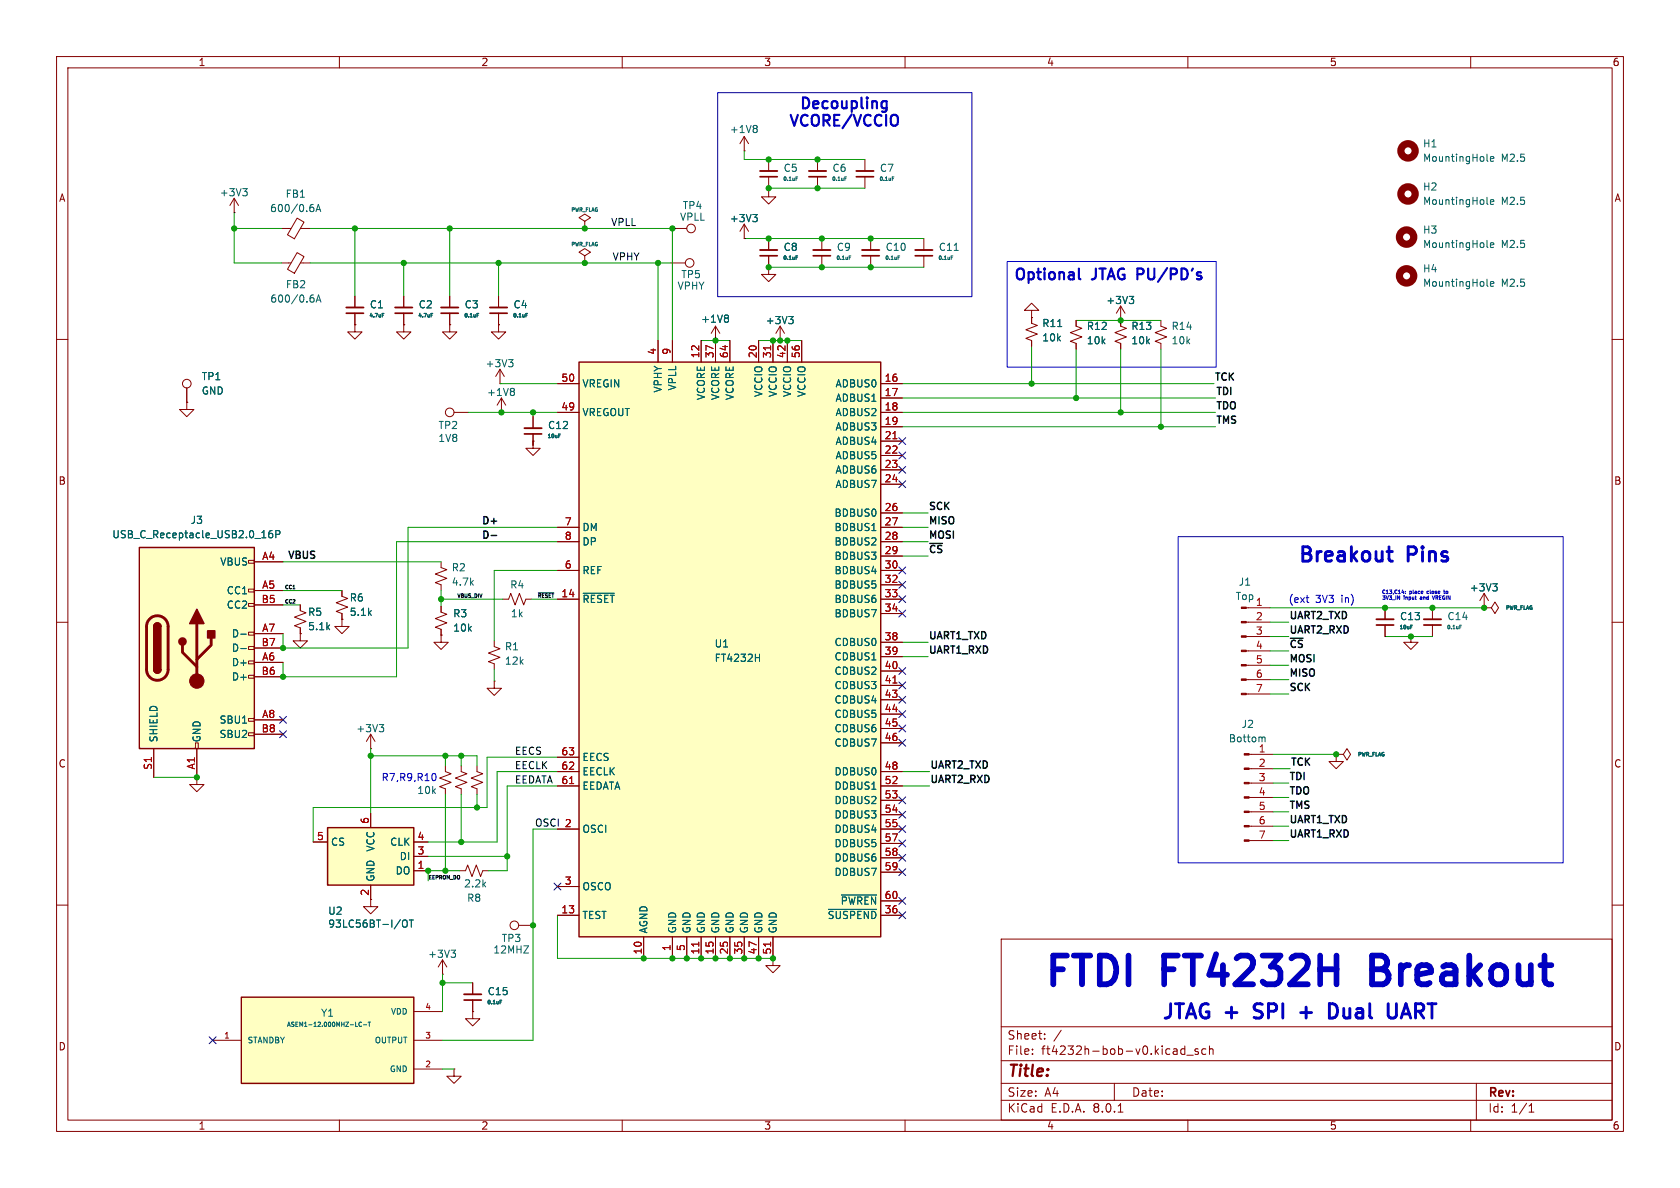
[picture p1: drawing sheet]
<svg xmlns="http://www.w3.org/2000/svg" width="297mm" height="210mm" viewBox="0 0 297 210" stroke-linecap="round" stroke-linejoin="round" font-family="sans-serif">
<defs><g id="words">
<g font-size="7.1" fill="#0000c2">
<text x="184" y="175.8">FTDI</text>
<text x="205.6" y="175.8">FT4232H</text>
<text x="244.4" y="175.8">Breakout</text>
</g>
<g font-size="3.5" fill="#0000c2">
<text x="229.2" y="100.1">Breakout</text>
<text x="248.8" y="100.1">Pins</text>
<text x="205.1" y="180.9">JTAG +</text>
<text x="222.7" y="180.9">SPI</text>
<text x="231.9" y="180.9">+</text>
<text x="238" y="180.9">Dual</text>
<text x="249.4" y="180.9">UART</text>
</g>
<text font-size="2.8" fill="#840000" x="178" y="190.9">Title:</text>
<g font-size="2.7" fill="#0000c2">
<text x="139.2" y="22.9">VCORE/VCCIO</text>
<text x="141.1" y="19.8">Decoupling</text>
<text x="179" y="50">Optional</text>
<text x="193.1" y="50">JTAG PU/PD's</text>
</g>
<g font-size="2.1" fill="#840000">
<text x="178" y="184">Sheet:</text>
<text x="178" y="186.7">File:</text>
<text x="184.1" y="186.7">ft4232h-bob-v0.kicad_sch</text>
<text x="178" y="196.9">KiCad</text>
<text x="178" y="194.1">Size:</text>
<text x="184.7" y="194.1">A4</text>
<text x="185.7" y="196.9">E.D.A.</text>
<text x="193.3" y="196.9">8.0.1</text>
<text x="200" y="194.1">Date:</text>
<text x="263" y="194.3">Rev:</text>
<text x="263" y="196.9">Id:</text>
<text x="267.1" y="196.9">1/1</text>
</g>
<g font-size="1.8" fill="#840000">
<text x="35" y="11.9">1</text>
<text x="85" y="11.9">2</text>
<text x="135" y="11.9">3</text>
<text x="185" y="11.9">4</text>
<text x="235" y="11.9">5</text>
<text x="285" y="11.9">6</text>
<text x="10.3" y="35.9">A</text>
<text x="285.3" y="35.9">A</text>
<text x="10.3" y="85.9">B</text>
<text x="285.3" y="85.9">B</text>
<text x="10.3" y="135.9">C</text>
<text x="285.3" y="135.9">C</text>
<text x="10.3" y="185.9">D</text>
<text x="285.3" y="185.9">D</text>
<text x="35" y="199.9">1</text>
<text x="85" y="199.9">2</text>
<text x="135" y="199.9">3</text>
<text x="185" y="199.9">4</text>
<text x="235" y="199.9">5</text>
<text x="285" y="199.9">6</text>
</g>
<g font-size="1.8" fill="#006464">
<text x="128.9" y="23.7">+1V8</text>
<text x="251.5" y="26.3">H1</text>
<text x="251.5" y="28.8">MountingHole</text>
<text x="265.4" y="28.8">M2.5</text>
<text x="38.8" y="34.9">+3V3</text>
<text x="50.4" y="35.2">FB1</text>
<text x="138.4" y="30.6">C5</text>
<text x="147.1" y="30.6">C6</text>
<text x="155.5" y="30.6">C7</text>
<text x="251.5" y="33.9">H2</text>
<text x="47.6" y="37.7">600/0.6A</text>
<text x="120.1" y="39.2">VPLL</text>
<text x="120.6" y="37.2">TP4</text>
<text x="128.9" y="39.5">+3V3</text>
<text x="251.5" y="36.4">MountingHole</text>
<text x="251.5" y="41.5">H3</text>
<text x="265.4" y="36.4">M2.5</text>
<text x="138.4" y="44.6">C8</text>
<text x="147.8" y="44.6">C9</text>
<text x="156.5" y="44.6">C10</text>
<text x="165.9" y="44.6">C11</text>
<text x="251.5" y="44">MountingHole</text>
<text x="265.4" y="44">M2.5</text>
<text x="47.7" y="53.7">600/0.6A</text>
<text x="50.4" y="51.2">FB2</text>
<text x="119.7" y="51.4">VPHY</text>
<text x="120.3" y="49.4">TP5</text>
<text x="195.5" y="53.9">+3V3</text>
<text x="251.5" y="48.4">H4</text>
<text x="251.5" y="50.9">MountingHole</text>
<text x="265.4" y="50.9">M2.5</text>
<text x="65.3" y="54.7">C1</text>
<text x="73.9" y="54.7">C2</text>
<text x="82.1" y="54.7">C3</text>
<text x="90.7" y="54.7">C4</text>
<text x="123.9" y="57.3">+1V8</text>
<text x="135.3" y="57.5">+3V3</text>
<text x="184.2" y="58">R11</text>
<text x="192" y="58.5">R12</text>
<text x="199.9" y="58.5">R13</text>
<text x="207" y="58.5">R14</text>
<text x="85.8" y="65.1">+3V3</text>
<text x="184.2" y="60.6">10k</text>
<text x="192" y="61.1">10k</text>
<text x="199.9" y="61.1">10k</text>
<text x="207" y="61.1">10k</text>
<text x="35.6" y="67.4">TP1</text>
<text x="35.6" y="70">GND</text>
<text x="86" y="70.2">+1V8</text>
<text x="102.9" y="68.7">VREGIN</text>
<text x="117.2" y="69.5" transform="rotate(-90 117.2 69.5)">VPHY</text>
<text x="119.7" y="69.1" transform="rotate(-90 119.7 69.1)">VPLL</text>
<text x="124.8" y="70.8" transform="rotate(-90 124.8 70.8)">VCORE</text>
<text x="127.4" y="70.8" transform="rotate(-90 127.4 70.8)">VCORE</text>
<text x="129.9" y="70.8" transform="rotate(-90 129.9 70.8)">VCORE</text>
<text x="135" y="70.3" transform="rotate(-90 135 70.3)">VCCIO</text>
<text x="137.5" y="70.3" transform="rotate(-90 137.5 70.3)">VCCIO</text>
<text x="140.1" y="70.3" transform="rotate(-90 140.1 70.3)">VCCIO</text>
<text x="142.6" y="70.3" transform="rotate(-90 142.6 70.3)">VCCIO</text>
<text x="147.6" y="68.7">ADBUS0</text>
<text x="147.6" y="71.2">ADBUS1</text>
<text x="77.4" y="76">TP2</text>
<text x="96.8" y="76">C12</text>
<text x="102.9" y="73.8">VREGOUT</text>
<text x="147.6" y="73.8">ADBUS2</text>
<text x="147.6" y="76.3">ADBUS3</text>
<text x="77.4" y="78.3">1V8</text>
<text x="147.6" y="78.8">ADBUS4</text>
<text x="147.6" y="81.4">ADBUS5</text>
<text x="147.6" y="83.9">ADBUS6</text>
<text x="147.6" y="86.5">ADBUS7</text>
<text x="19.8" y="95.4">USB_C_Receptacle_USB2.0_16P</text>
<text x="33.6" y="92.8">J3</text>
<text x="102.9" y="94.1">DM</text>
<text x="147.4" y="91.5">BDBUS0</text>
<text x="147.4" y="94.1">BDBUS1</text>
<text x="38.8" y="100.2">VBUS</text>
<text x="79.8" y="101.2">R2</text>
<text x="102.9" y="101.7">REF</text>
<text x="102.9" y="96.6">DP</text>
<text x="147.4" y="96.6">BDBUS2</text>
<text x="147.4" y="99.2">BDBUS3</text>
<text x="147.4" y="101.7">BDBUS4</text>
<text x="40" y="105.3">CC1</text>
<text x="40" y="107.8">CC2</text>
<text x="61.7" y="106.5">R6</text>
<text x="79.8" y="103.7">4.7k</text>
<text x="90.1" y="104.2">R4</text>
<text x="102.9" y="106.8">~{RESET}</text>
<text x="147.4" y="104.2">BDBUS5</text>
<text x="147.4" y="106.8">BDBUS6</text>
<text x="218.4" y="106.3">Top</text>
<text x="218.9" y="103.7">J1</text>
<text x="259.7" y="104.7">+3V3</text>
<text x="40.9" y="112.9">D-</text>
<text x="54.4" y="109.1">R5</text>
<text x="54.4" y="111.6">5.1k</text>
<text x="61.7" y="109.1">5.1k</text>
<text x="80" y="109.3">R3</text>
<text x="80" y="111.9">10k</text>
<text x="90.2" y="109.3">1k</text>
<text x="147.4" y="109.3">BDBUS7</text>
<text x="247.4" y="109.8">C13</text>
<text x="255.8" y="109.8">C14</text>
<text x="40.9" y="118">D+</text>
<text x="40.9" y="115.4">D-</text>
<text x="89.2" y="115.2">R1</text>
<text x="89.2" y="117.7">12k</text>
<text x="126.2" y="117.2">FT4232H</text>
<text x="126.2" y="114.7">U1</text>
<text x="147.4" y="114.4">CDBUS0</text>
<text x="147.4" y="116.9">CDBUS1</text>
<text x="147.4" y="119.5">CDBUS2</text>
<text x="40.9" y="120.5">D+</text>
<text x="147.4" y="122">CDBUS3</text>
<text x="147.4" y="124.6">CDBUS4</text>
<text x="28" y="131.3" transform="rotate(-90 28 131.3)">SHIELD</text>
<text x="35.7" y="131.3" transform="rotate(-90 35.7 131.3)">GND</text>
<text x="38.7" y="128.1">SBU1</text>
<text x="38.7" y="130.7">SBU2</text>
<text x="62.9" y="129.6">+3V3</text>
<text x="147.4" y="127.1">CDBUS5</text>
<text x="147.4" y="129.6">CDBUS6</text>
<text x="217.1" y="131.4">Bottom</text>
<text x="219.4" y="128.9">J2</text>
<text x="102.9" y="137.3">EECLK</text>
<text x="102.9" y="134.7">EECS</text>
<text x="147.4" y="132.2">CDBUS7</text>
<text x="147.4" y="137.3">DDBUS0</text>
<text x="73.7" y="140.6">10k</text>
<text x="102.9" y="139.8">EEDATA</text>
<text x="147.4" y="139.8">DDBUS1</text>
<text x="147.4" y="142.3">DDBUS2</text>
<text x="58.4" y="149.7">CS</text>
<text x="68.9" y="149.7">CLK</text>
<text x="102.9" y="147.4">OSCI</text>
<text x="147.4" y="144.9">DDBUS3</text>
<text x="147.4" y="147.4">DDBUS4</text>
<text x="147.4" y="150">DDBUS5</text>
<text x="66.4" y="156" transform="rotate(-90 66.4 156)">GND</text>
<text x="66.4" y="150.6" transform="rotate(-90 66.4 150.6)">VCC</text>
<text x="69.8" y="154.8">DO</text>
<text x="70.6" y="152.2">DI</text>
<text x="147.4" y="152.5">DDBUS6</text>
<text x="147.4" y="155">DDBUS7</text>
<text x="57.9" y="161.9">U2</text>
<text x="81.9" y="157.1">2.2k</text>
<text x="82.5" y="159.6">R8</text>
<text x="102.9" y="157.6">OSCO</text>
<text x="148.5" y="160.1">~{PWREN}</text>
<text x="57.9" y="164.2">93LC56BT-I/OT</text>
<text x="88.6" y="166.7">TP3</text>
<text x="102.9" y="162.7">TEST</text>
<text x="114.7" y="165.1" transform="rotate(-90 114.7 165.1)">AGND</text>
<text x="119.7" y="165.1" transform="rotate(-90 119.7 165.1)">GND</text>
<text x="122.3" y="165.1" transform="rotate(-90 122.3 165.1)">GND</text>
<text x="124.8" y="165.1" transform="rotate(-90 124.8 165.1)">GND</text>
<text x="127.4" y="165.1" transform="rotate(-90 127.4 165.1)">GND</text>
<text x="129.9" y="165.1" transform="rotate(-90 129.9 165.1)">GND</text>
<text x="132.4" y="165.1" transform="rotate(-90 132.4 165.1)">GND</text>
<text x="135" y="165.1" transform="rotate(-90 135 165.1)">GND</text>
<text x="137.5" y="165.1" transform="rotate(-90 137.5 165.1)">GND</text>
<text x="146.2" y="162.7">~{SUSPEND}</text>
<text x="75.6" y="169.5">+3V3</text>
<text x="87.1" y="168.8">12MHZ</text>
<text x="56.7" y="179.9">Y1</text>
<text x="86.1" y="176.1">C15</text>
</g>
<g font-size="1.8" fill="#0f0f0f">
<text x="107.9" y="40">VPLL</text>
<text x="108.2" y="46.1">VPHY</text>
<text x="214.6" y="67.4">TCK</text>
<text x="214.9" y="69.9">TDI</text>
<text x="214.9" y="75">TMS</text>
<text x="214.9" y="72.5">TDO</text>
<text x="85.1" y="95.3">D-</text>
<text x="85.1" y="92.8">D+</text>
<text x="164.1" y="92.8">MISO</text>
<text x="164.1" y="95.3">MOSI</text>
<text x="164.1" y="90.2">SCK</text>
<text x="50.8" y="98.9">VBUS</text>
<text x="164.1" y="97.9">~{CS}</text>
<text x="164.1" y="113.1">UART1_TXD</text>
<text x="227.8" y="109.5">UART2_TXD</text>
<text x="227.8" y="112.1">UART2_RXD</text>
<text x="164.1" y="115.6">UART1_RXD</text>
<text x="227.8" y="117.2">MOSI</text>
<text x="227.8" y="114.6">~{CS}</text>
<text x="227.8" y="119.7">MISO</text>
<text x="227.8" y="122.2">SCK</text>
<text x="90.9" y="133.5">EECS</text>
<text x="90.9" y="136">EECLK</text>
<text x="164.3" y="136">UART2_TXD</text>
<text x="227.8" y="138">TDI</text>
<text x="228.1" y="135.4">TCK</text>
<text x="90.9" y="138.6">EEDATA 61</text>
<text x="164.3" y="138.5">UART2_RXD</text>
<text x="227.8" y="140.5">TDO</text>
<text x="227.8" y="143.1">TMS</text>
<text x="94.5" y="146.2">OSCI 2</text>
<text x="227.8" y="148.1">UART1_RXD</text>
<text x="227.8" y="145.6">UART1_TXD</text>
</g>
<g font-size="1.8" fill="#a90000">
<text x="116.1" y="62.8" transform="rotate(-90 116.1 62.8)">4</text>
<text x="118.6" y="62.8" transform="rotate(-90 118.6 62.8)">9</text>
<text x="123.7" y="63.4" transform="rotate(-90 123.7 63.4)">12</text>
<text x="126.2" y="63.4" transform="rotate(-90 126.2 63.4)">37</text>
<text x="128.8" y="63.4" transform="rotate(-90 128.8 63.4)">64</text>
<text x="133.9" y="63.4" transform="rotate(-90 133.9 63.4)">20</text>
<text x="136.4" y="63.4" transform="rotate(-90 136.4 63.4)">31</text>
<text x="138.9" y="63.4" transform="rotate(-90 138.9 63.4)">42</text>
<text x="141.5" y="63.4" transform="rotate(-90 141.5 63.4)">56</text>
<text x="99.1" y="67.6">50</text>
<text x="156.3" y="67.6">16</text>
<text x="156.3" y="70.1">17</text>
<text x="99.1" y="72.6">49</text>
<text x="156.3" y="72.6">18</text>
<text x="156.3" y="75.2">19</text>
<text x="156.3" y="77.7">21</text>
<text x="156.3" y="80.3">22</text>
<text x="156.3" y="82.8">23</text>
<text x="156.3" y="85.3">24</text>
<text x="99.8" y="93">7</text>
<text x="99.8" y="95.5">8</text>
<text x="156.3" y="90.4">26</text>
<text x="156.3" y="93">27</text>
<text x="156.3" y="95.5">28</text>
<text x="46.2" y="99.1">A4</text>
<text x="99.8" y="100.6">6</text>
<text x="156.3" y="98">29</text>
<text x="156.3" y="100.6">30</text>
<text x="46.2" y="106.7">B5</text>
<text x="46.2" y="104.1">A5</text>
<text x="99.1" y="105.7">14</text>
<text x="156.3" y="103.1">32</text>
<text x="156.3" y="105.7">33</text>
<text x="221.9" y="107.2">1</text>
<text x="46.2" y="111.8">A7</text>
<text x="156.3" y="108.2">34</text>
<text x="156.3" y="113.3">38</text>
<text x="221.9" y="109.7">2</text>
<text x="221.9" y="112.3">3</text>
<text x="46.2" y="119.4">B6</text>
<text x="46.2" y="114.3">B7</text>
<text x="46.2" y="116.8">A6</text>
<text x="156.3" y="115.8">39</text>
<text x="156.3" y="118.4">40</text>
<text x="221.9" y="114.8">4</text>
<text x="221.9" y="117.3">5</text>
<text x="221.9" y="119.9">6</text>
<text x="156.3" y="120.9">41</text>
<text x="156.3" y="123.4">43</text>
<text x="156.3" y="126">44</text>
<text x="221.9" y="122.4">7</text>
<text x="46.2" y="129.5">B8</text>
<text x="46.2" y="127">A8</text>
<text x="156.3" y="128.5">45</text>
<text x="156.3" y="131.1">46</text>
<text x="26.9" y="136.2" transform="rotate(-90 26.9 136.2)">S1</text>
<text x="34.5" y="136.1" transform="rotate(-90 34.5 136.1)">A1</text>
<text x="99.1" y="136.1">62</text>
<text x="99.1" y="133.6">63</text>
<text x="156.3" y="136.1">48</text>
<text x="222.4" y="133.1">1</text>
<text x="222.4" y="135.6">2</text>
<text x="99.1" y="138.7">61</text>
<text x="156.3" y="138.7">52</text>
<text x="156.3" y="141.2">53</text>
<text x="156.3" y="143.8">54</text>
<text x="222.4" y="138.2">3</text>
<text x="222.4" y="140.7">4</text>
<text x="222.4" y="143.3">5</text>
<text x="55.9" y="148.6">5</text>
<text x="65.3" y="145.7" transform="rotate(-90 65.3 145.7)">6</text>
<text x="73.7" y="148.6">4</text>
<text x="99.8" y="146.3">2</text>
<text x="156.3" y="146.3">55</text>
<text x="156.3" y="148.8">57</text>
<text x="222.4" y="145.8">6</text>
<text x="222.4" y="148.3">7</text>
<text x="73.7" y="153.7">1</text>
<text x="73.7" y="151.1">3</text>
<text x="156.3" y="151.4">58</text>
<text x="156.3" y="153.9">59</text>
<text x="65.3" y="158.4" transform="rotate(-90 65.3 158.4)">2</text>
<text x="99.1" y="161.5">13</text>
<text x="99.8" y="156.5">3</text>
<text x="156.3" y="161.5">36</text>
<text x="156.3" y="159">60</text>
<text x="113.5" y="168.8" transform="rotate(-90 113.5 168.8)">10</text>
<text x="118.6" y="168.2" transform="rotate(-90 118.6 168.2)">1</text>
<text x="121.2" y="168.2" transform="rotate(-90 121.2 168.2)">5</text>
<text x="123.7" y="168.8" transform="rotate(-90 123.7 168.8)">11</text>
<text x="126.2" y="168.8" transform="rotate(-90 126.2 168.8)">15</text>
<text x="128.8" y="168.8" transform="rotate(-90 128.8 168.8)">25</text>
<text x="131.3" y="168.8" transform="rotate(-90 131.3 168.8)">35</text>
<text x="133.9" y="168.8" transform="rotate(-90 133.9 168.8)">47</text>
<text x="136.4" y="168.8" transform="rotate(-90 136.4 168.8)">51</text>
</g>
<g font-size="1.8" fill="#0000c2">
<text x="227.7" y="106.8">(ext</text>
<text x="232.6" y="106.8">3V3</text>
<text x="237.3" y="106.8">in)</text>
<text x="67.4" y="138.3">R7,R9,R10</text>
</g>
<g font-size="1.4" fill="#006464">
<text x="69" y="179.6">VDD</text>
<text x="43.7" y="184.6">STANDBY</text>
<text x="66.1" y="184.6">OUTPUT</text>
<text x="68.8" y="189.7">GND</text>
</g>
<g font-size="1.4" fill="#a90000">
<text x="75.1" y="178.6">4</text>
<text x="39.5" y="183.6">1</text>
<text x="75.1" y="183.6">3</text>
<text x="75.1" y="188.7">2</text>
</g>
<text font-size="1.1" fill="#006464" x="50.6" y="181.7">ASEM1-12.000MHZ-LC-T</text>
<g font-size=".9" fill="#006464">
<text x="138.3" y="32.2">0.1uF</text>
<text x="147" y="32.2">0.1uF</text>
<text x="155.3" y="32.2">0.1uF</text>
<text x="100.9" y="37.6">PWR_FLAG</text>
<text x="100.9" y="43.7">PWR_FLAG</text>
<text x="138.3" y="46.1">0.1uF</text>
<text x="147.7" y="46.1">0.1uF</text>
<text x="156.4" y="46.1">0.1uF</text>
<text x="165.8" y="46.1">0.1uF</text>
<text x="65.2" y="56.3">4.7uF</text>
<text x="73.8" y="56.3">4.7uF</text>
<text x="81.9" y="56.3">0.1uF</text>
<text x="90.6" y="56.3">0.1uF</text>
<text x="96.7" y="77.6">10uF</text>
<text x="266.1" y="108">PWR_FLAG</text>
<text x="247.3" y="111.4">10uF</text>
<text x="255.7" y="111.4">0.1uF</text>
<text x="239.9" y="133.9">PWR_FLAG</text>
<text x="86" y="177.7">0.1uF</text>
</g>
<g font-size=".9" fill="#0f0f0f">
<text x="50.3" y="106.7">CC2</text>
<text x="50.3" y="104.2">CC1</text>
<text x="80.8" y="105.7">VBUS_DIV</text>
<text x="95" y="105.7">~{RESET}</text>
<text x="75.7" y="155.5">EEPROM_DO</text>
</g>
<g font-size=".9" fill="#0000c2">
<text x="244.2" y="105.2">C13,C14:</text>
<text x="244.2" y="106.2">3V3_IN</text>
<text x="248.2" y="106.2">input</text>
<text x="249.3" y="105.2">place</text>
<text x="251.4" y="106.2">and</text>
<text x="252.6" y="105.2">close</text>
<text x="254" y="106.2">VREGIN</text>
<text x="256" y="105.2">to</text>
</g>
</g></defs>
<g fill="none" stroke="#840000" stroke-width=".18">
<path d="M10 10h277v190h-277zM12 12h273v186h-273zM60 10v2M110 10v2M160 10v2M210 10v2M260 10v2M10 60h2M62.7 57.4v1.3h1.3l-1.3 1.2-1.2-1.2h1.2M62.7 57.4h.1M62.7 52.3v2.1M62.7 55.4v2"/>
<path d="M71.4 57.4v1.3h1.2l-1.2 1.2-1.3-1.2h1.3M71.4 57.4h.1M71.4 52.3v2.1M71.4 55.4v2M79.5 57.4v1.3h1.3l-1.3 1.2-1.3-1.2h1.3M79.5 57.4h.1M79.5 52.3v2.1M79.5 55.4v2M182.4 54.9h1.2l-1.2-1.3-1.3 1.3h1.3v1.2M182.4 56.1h.1M182.4 56.1v1.1l1 .3-2 .8 2 .8-2 .7 1 .4v1M190.2 56.6v1.1l1.1 .3-2.1 .8 2.1 .8-2.1 .7 1 .4v1"/>
<path d="M198.1 56.6h.1M198.1 54.1v3.6l1 .3-2 .8 2 .8-2 .7 1 .4v1M198.1 54.1l-.7 1.3M198.1 54.1l.8 1.3M205.2 56.6v1.1l1 .3-2 .8 2 .8-2 .7 1 .4v1M285 60h2M33 71.1v1.3h1.3l-1.3 1.3-1.3-1.3h1.3M33 71.1h.1M80.3 72.9h2.5M94.2 78v1.2h1.3l-1.3 1.3-1.2-1.3h1.2M94.2 78h.1M94.2 73.7v2"/>
<path d="M94.2 76.7v2M78 99.3v1l1 .4-2 .8 2 .7-2 .8 1 .4v1M10 110h2M53.1 112v1.3h1.3l-1.3 1.3-1.3-1.3h1.3M53.1 112h.1M53.1 106.9v1.1l1 .3-2 .8 2 .8-2 .7 1 .4v1M60.5 104.4v1l1 .4-2.1 .8 2.1 .7-2.1 .8 1.1 .4v1M60.5 109.5v1.2h1.2l-1.2 1.3-1.3-1.3h1.3M60.5 109.5h.1M78 112.3v1.2h1.2l-1.2 1.3-1.3-1.3h1.3M78 112.3h.1M78 107.2v1l1 .4-2 .7 2 .8-2 .8 1 .4v1"/>
<path d="M87.4 113.3v1l1 .4-2 .7 2 .8-2 .8 1 .3v1.1M88.9 105.9h1l.4-1 .8 2 .7-2 .8 2 .4-1h1M220.3 117.6h4.2M220.3 115.1h4.2M220.3 112.5h4.2M220.3 110h4.2M220.3 107.4h4.2M262.4 107.4h1.3l.6-1 .6 1-.6 1.1-.6-1.1M262.4 107.4h.1M285 110h2M34.8 137.4v1.3h1.3l-1.3 1.3-1.3-1.3h1.3M34.8 137.4h.1"/>
<path d="M65.5 132.3h.1M65.5 129.8l-.7 1.3M65.5 129.8v2.5M65.5 129.8l.8 1.3M78.7 135.4v1l1.1 .4-2.1 .7 2.1 .8-2.1 .8 1 .3v1.1M81.5 135.4v1l1 .4-2 .7 2 .8-2 .8 1 .3v1.1M84.3 135.4v1l1 .4-2 .7 2 .8-2 .8 1 .3v1.1M87.4 120.4v1.3h1.2l-1.2 1.2-1.3-1.2h1.3M87.4 120.4h.1M220.3 122.7h4.2M220.3 120.1h4.2M10 160h2"/>
<path d="M285 160h2M177 166h108v32h-108zM60 198v2M110 198v2M160 198v2M177 194.5h108M177 191.5h108M177 187.5h108M177 181.5h108M182.5 186.3v.1M182.5 185.5v.1M184.7 183.6v.1"/>
<path d="M184.7 182.8v.1M187.6 182.1l-1.3 2M197 191.5v3M197.7 196.6h.8M209.5 184.9v1.5M209.5 185.5l-.5-.1-.3 .3v.4l.2 .2h.6M209.8 186.5h1.2M210 198v2M211.8 185.5l-.3-.1-.3 .2 .1 .2 .5 .2v.3h-.6M213.2 185.5l-.5-.1-.2 .3v.4l.1 .2h.6M213.8 185.5l.2-.1 .4 .1 .1 .9M213.8 184.9v1.5"/>
<path d="M260 198v2M261 191.5v6.5M270.3 196.6h.9M270.3 195.5l.4-.4v1.5"/>
<circle cx="79.5" cy="72.9" r=".76"/>
</g>
<g fill="none" stroke="#006464" stroke-width=".18">
<path d="M67.6 55.7h.2M67.6 55.4h.3M76.2 55.7h.2M76.2 55.4h.3M84.3 55.7h.2M84.3 55.4h.3M187 57.7h.7M199.6 52.4h.8l-.4 .5M200.2 52.9l.2 .2v.3l-.2 .3M98.8 77h.2M98.8 76.7h.3M67 128.1h.8l-.4 .5"/>
<path d="M67.6 128.6l.2 .2v.3l-.2 .3"/>
</g>
<path d="M61.2 54.4h3.1M69.8 54.4h3.1M78 54.4h3M92.7 75.7h3.1" fill="none" stroke="#840000" stroke-width=".33"/>
<path d="M61.2 55.4h3.1M69.8 55.4h3.1M78 55.4h3M92.7 76.7h3.1" fill="none" stroke="#840000" stroke-width=".3"/>
<g fill="#840000" stroke="#840000" stroke-width=".18">
<path d="M219.5 122.6h.8v.2h-.8z"/>
<path d="M219.5 120h.8v.3h-.8z"/>
<path d="M219.5 117.5h.8v.2h-.8z"/>
<path d="M219.5 114.9h.8v.3h-.8z"/>
<path d="M219.5 112.4h.8v.2h-.8z"/>
<path d="M219.5 109.9h.8v.2h-.8z"/>
<path d="M219.5 107.3h.8v.3h-.8z"/>
</g>
<path d="M24.6 96.8h20.4v35.5h-20.4z" fill="#ffffc2"/>
<g fill="none" stroke="#840000" stroke-width=".18">
<path d="M41.4 37.6h.1M41.4 35.1l-.8 1.2M41.4 35.1v2.5M41.4 35.1l.8 1.2M52.5 38.6l1.2 .7-1.7 2.9-1.2-.7zM49.8 40.4h1.6M49.8 46.5h1.6M52.5 44.7l1.2 .7-1.7 2.9-1.2-.7zM53.1 40.4h1.8M53.1 46.5h1.8M33 68.6v2.5M88.4 67.8h.1"/>
<path d="M88.4 65.3l-.8 1.2M88.4 65.3v2.5M88.4 65.3l.8 1.2M88.6 72.9h.1M88.6 70.4l-.7 1.2M88.6 70.4v2.5M88.6 70.4l.8 1.2M43.9 99.1h1.1v.5h-1.1zM45 99.3h5M43.9 119.4h1.1v.5h-1.1zM43.9 116.8h1.1v.5h-1.1zM43.9 114.3h1.1v.5h-1.1z"/>
<path d="M43.9 111.8h1.1v.5h-1.1zM43.9 106.7h1.1v.5h-1.1zM43.9 104.1h1.1v.5h-1.1zM45 104.4h5M45 117.1h5M45 112h5M45 106.9h5M45 119.6h5M45 114.6h5M27.2 132.3v5.1M34.5 131.3h.6v1h-.6zM34.8 132.3v5.1"/>
<path d="M43.9 129.5h1.1v.5h-1.1zM43.9 127h1.1v.5h-1.1zM45 127.3h5M45 129.8h5M220.8 138.4h4.2M220.8 135.9h4.2M220.8 133.4h4.2M236.2 133.4v1.2h1.3l-1.3 1.3-1.3-1.3h1.3M236.2 133.4h.1M236.2 133.4h1.3l.6-1.1 .7 1.1-.7 1-.6-1M220.8 148.6h4.2M220.8 146.1h4.2"/>
<path d="M220.8 143.5h4.2M220.8 141h4.2"/>
<circle cx="33" cy="67.8" r=".76"/>
</g>
<path d="M24.6 96.8h20.4v35.5h-20.4zM27.2 118.4a.64 .64 0 0 0 .6 .6 .64 .64 0 0 0 .6-.6M27.2 110.7a.64 .64 0 0 1 .6-.6 .64 .64 0 0 1 .6 .6" fill="none" stroke="#840000" stroke-width=".25"/>
<path d="M26.5 109.4a1.91 1.91 0 0 1 2-.4 1.91 1.91 0 0 1 1.2 1.7v7.7a1.91 1.91 0 0 1-1.9 1.9 1.91 1.91 0 0 1-1.9-1.9v-7.8l.2-.6zM32.3 114v1.3l2.5 2.6M34.8 110.2v10.2M37.3 112.8v1.2l-2.5 2.6" fill="none" stroke="#840000" stroke-width=".51"/>
<g fill="#840000" stroke="#840000" stroke-width=".25">
<path d="M27.2 118.4h1.2a.64 .64 0 0 1-.6 .6 .64 .64 0 0 1-.6-.6z"/>
<path d="M27.2 110.7h1.2v7.7h-1.2z"/>
<path d="M27.4 110.3a.64 .64 0 0 1 .7-.1 .64 .64 0 0 1 .3 .5h-1.2z"/>
<path d="M34.8 107.7l1.3 2.5h-2.6z"/>
<path d="M36.7 111.5h1.3v1.3h-1.3z"/>
<circle cx="32.3" cy="113.4" r=".63"/>
</g>
<g fill="#840000" stroke="#840000" stroke-width=".18">
<path d="M220 148.5h.8v.2h-.8z"/>
<path d="M220 145.9h.8v.3h-.8z"/>
<path d="M220 143.4h.8v.2h-.8z"/>
<path d="M220 140.8h.8v.3h-.8z"/>
<path d="M220 138.3h.8v.3h-.8z"/>
<path d="M220 135.8h.8v.2h-.8z"/>
<path d="M220 133.2h.8v.3h-.8z"/>
<circle cx="34.8" cy="120.4" r="1.27"/>
</g>
<g fill="none" stroke="#006464" stroke-width=".18">
<path d="M42.9 33.3h.8l-.4 .5M43.5 33.8l.2 .3v.3l-.2 .2M55.1 36.1h.3M55.2 36.6l.3 .3v.3l-.3 .2M55.9 37.4l.4-1.3 .4 1.3M56 37h.6M55.2 52.1h.2M55.3 52.6l.2 .3v.3l-.2 .2M55.9 53.4l.4-1.3 .4 1.3M56 53h.6M89.9 63.6h.8l-.4 .5M90.4 64.1l.3 .2v.3l-.3 .2"/>
<path d="M90.7 68.7l.2 .2-.2 .3 .2 .2v.3l-.2 .2M48.1 93.8l-.4 .1a.86 .86 0 0 0 0 1.2l.5-.2v-.4l-.2-.2h-.4l-.1 .2M48.8 94.5l.6-.1 .1-.2-.1-.3-.6-.1v1.3M42.6 112.1h.9M42.6 114.6h.9M223.2 130.3h.4l.1 .8"/>
</g>
<path d="M102.4 64h53.3v101.6h-53.3z" fill="#ffffc2"/>
<path d="M102.4 64h53.3v101.6h-53.3z" fill="none" stroke="#840000" stroke-width=".25"/>
<g fill="none" stroke="#840000" stroke-width=".18">
<path d="M98.6 67.8h3.8M98.6 72.9h3.8M116.3 60.2v3.8M118.9 60.2v3.8M124 60.2v3.8M126.5 60.2v3.8M129 60.2v3.8M134.1 60.2v3.8M136.7 60.2v3.8M139.2 60.2v3.8M141.7 60.2v3.8M155.7 67.8h3.8"/>
<path d="M155.7 70.4h3.8M155.7 72.9h3.8M155.7 75.4h3.8M155.7 78h3.8M98.6 93.2h3.8M98.6 95.8h3.8M155.7 80.5h3.8M155.7 83.1h3.8M155.7 85.6h3.8M155.7 90.7h3.8M155.7 93.2h3.8M155.7 95.8h3.8"/>
<path d="M155.7 98.3h3.8M98.6 105.9h3.8M98.6 100.8h3.8M155.7 105.9h3.8M155.7 100.8h3.8M155.7 103.4h3.8M155.7 108.5h3.8M155.7 113.5h3.8M155.7 116.1h3.8M155.7 118.6h3.8M98.6 136.4h3.8M98.6 138.9h3.8"/>
<path d="M98.6 133.9h3.8M155.7 121.2h3.8M155.7 123.7h3.8M155.7 126.2h3.8M155.7 128.8h3.8M155.7 131.3h3.8M155.7 136.4h3.8M155.7 138.9h3.8M98.6 146.6h3.8M98.6 156.7h3.8M155.7 146.6h3.8M155.7 141.5h3.8"/>
<path d="M155.7 144h3.8M155.7 149.1h3.8M155.7 151.6h3.8M155.7 154.2h3.8M155.7 159.3h3.8M98.6 161.8h3.8M113.8 165.6v3.8M118.9 165.6v3.8M121.4 165.6v3.8M124 165.6v3.8M126.5 165.6v3.8M129 165.6v3.8"/>
<path d="M131.6 165.6v3.8M134.1 165.6v3.8M136.7 169.4v1.3h1.2l-1.2 1.3-1.3-1.3h1.3M136.7 169.4h.1M136.7 165.6v3.8M155.7 161.8h3.8"/>
</g>
<path d="M136.2 61.1v.8M157.8 77.6h.8M100.7 138.5h.7M157.8 120.7h.8M123.5 166.5v.8M136.2 166.5v.8" fill="none" stroke="#a90000" stroke-width=".18"/>
<path d="M154.1 93.8h.8M103.1 104.9h5.5M133.5 116.2h.8M134.3 115.6v1.3M148.8 158.2h6.2M146.5 160.8h8.5" fill="none" stroke="#006464" stroke-width=".18"/>
<path d="M42.7 176.3h30.5v15.2h-30.5z" fill="#ffffc2"/>
<path d="M42.7 176.3h30.5v15.2h-30.5z" fill="none" stroke="#840000" stroke-width=".25"/>
<path d="M73.2 178.8h5M37.6 183.9h5.1M73.2 183.9h5M73.2 189h5" fill="none" stroke="#840000" stroke-width=".18"/>
<path d="M62.9 181.4h.3M63.9 180.8a.34 .34 0 0 0-.5 .3 .34 .34 0 0 0 .5 .3M64.2 181.2h.6M65.1 180.7h.4M65.3 180.7v.7" fill="none" stroke="#006464" stroke-width=".18"/>
<path d="M57.9 146.3h15.3v10.2h-15.3z" fill="#ffffc2"/>
<path d="M57.9 146.3h15.3v10.2h-15.3z" fill="none" stroke="#840000" stroke-width=".25"/>
<g fill="none" stroke="#840000" stroke-width=".18">
<path d="M103.4 39.1l1-.6-1-.7-1 .7 1 .6v1.3M131.6 26.7h.1M131.6 24.1l-.8 1.3M131.6 24.1v2.6M131.6 39.6v2.6M131.6 24.1l.7 1.3M131.6 39.6l-.8 1.3M131.6 39.6l.7 1.3M135.9 33.5v1.3h1.3l-1.3 1.3-1.3-1.3h1.3M135.9 33.5h.1M135.9 28.2v2M135.9 31.2v2.1"/>
<path d="M144.5 28.2v2M144.5 31.2v2.1M152.9 28.2v2M152.9 31.2v2.1M62.7 57.4h.1M62.7 52.3v2.1M62.7 55.4v2M71.4 57.4h.1M71.4 52.3v2.1M71.4 55.4v2M79.5 57.4h.1M79.5 52.3v2.1"/>
<path d="M79.5 55.4v2M88.1 57.4v1.3h1.3l-1.3 1.2-1.2-1.2h1.2M88.1 57.4h.1M88.1 52.3v2.1M88.1 55.4v2M103.4 40.4h.1M103.4 45.2l1-.6-1-.7-1 .7 1 .6v1.3M103.4 46.5h.1M118.6 46.5h2.6M118.9 40.4h2.5M126.5 57.7l-.8 1.2M126.5 57.7v6.3"/>
<path d="M126.5 57.7l.8 1.2M131.6 42.2h.1M135.9 47.2v1.3h1.3l-1.3 1.3-1.3-1.3h1.3M135.9 47.2h.1M135.9 42.2v2M135.9 45.2v2M137.9 57.7l-.7 1.2M137.9 57.7v2.5M137.9 57.7l.8 1.2M145.3 42.2v2M145.3 45.2v2M153.9 42.2v2"/>
<path d="M153.9 45.2v2M163.3 42.2v2M163.3 45.2v2M182.4 56.1h.1M182.4 56.1v1.1M190.2 56.6v1.1M198.1 56.6h.1M198.1 56.6v1.1M33 71.1h.1M33 68.6v2.5M94.2 78h.1M94.2 73.7v2"/>
<path d="M94.2 76.7v2M98.6 67.8h3.8M98.6 72.9h3.8M116.3 60.2v3.8M118.9 60.2v3.8M124 60.2v3.8M126.5 60.2h.1M129 60.2v3.8M134.1 60.2v3.8M136.7 60.2v3.8M137.9 60.2h.1M139.2 60.2v3.8"/>
<path d="M141.7 60.2v3.8M155.7 67.8h3.8M155.7 70.4h3.8M155.7 72.9h3.8M155.7 75.4h3.8M155.7 78h3.8M182.4 60.2v1M190.2 60.7v1M198.1 60.7v1M45 99.3h5M98.6 93.2h3.8M98.6 95.8h3.8"/>
<path d="M155.7 80.5h3.8M155.7 83.1h3.8M155.7 85.6h3.8M155.7 90.7h3.8M155.7 93.2h3.8M155.7 95.8h3.8M155.7 98.3h3.8M45 104.4h5M45 117.1h5M45 112h5M45 106.9h5M45 119.6h5"/>
<path d="M45 114.6h5M53.1 112h.1M53.1 106.9v1.1M53.1 111v1M60.5 109.5h.1M60.5 104.4v1M60.5 108.5v1M78 112.3h.1M78 107.2v1M78 111.3v1M98.6 105.9h3.8M98.6 100.8h3.8"/>
<path d="M155.7 105.9h3.8M155.7 100.8h3.8M155.7 103.4h3.8M155.7 108.5h3.8M155.7 113.5h3.8M155.7 116.1h3.8M155.7 118.6h3.8M244.9 107.4v2.1M244.9 110.5v2M249.4 112.3v1.2h1.3l-1.3 1.3-1.2-1.3h1.2M249.4 112.3h.1M253.2 107.4v2.1"/>
<path d="M253.2 110.5v2M262.4 107.4h.1M262.4 104.9l-.8 1.3M262.4 104.9v2.5M262.4 104.9l.7 1.3M27.2 132.3v5.1M34.8 137.4h.1M34.8 132.3v5.1M45 127.3h5M45 129.8h5M98.6 136.4h3.8M98.6 138.9h3.8"/>
<path d="M98.6 133.9h3.8M155.7 121.2h3.8M155.7 123.7h3.8M155.7 126.2h3.8M155.7 128.8h3.8M155.7 131.3h3.8M155.7 136.4h3.8M155.7 138.9h3.8M236.2 133.4h.1M55.4 148.8h2.5M65.5 156.5v3.8h1.3l-1.3 1.2-1.2-1.2h1.2M65.5 143.8v2.5"/>
<path d="M73.2 153.9h2.5M73.2 151.4h2.5M73.2 148.8h2.5M81.3 153.9h1l.4-1 .7 2 .8-2 .8 2 .3-1h1.1M98.6 146.6h3.8M98.6 156.7h3.8M155.7 146.6h3.8M155.7 141.5h3.8M155.7 144h3.8M155.7 149.1h3.8M155.7 151.6h3.8M155.7 154.2h3.8"/>
<path d="M155.7 159.3h3.8M78.2 172.2h.1M78.2 169.7l-.7 1.2M78.2 169.7v2.5M78.2 169.7l.8 1.2M83.6 178.8v1.3h1.2l-1.2 1.3-1.3-1.3h1.3M83.6 178.8h.1M83.6 173.7v2.1M83.6 176.8v2M91.7 163.6h2.5M98.6 161.8h3.8M113.8 165.6v3.8"/>
<path d="M118.9 165.6v3.8M121.4 165.6v3.8M124 165.6v3.8M126.5 165.6v3.8M129 165.6v3.8M131.6 165.6v3.8M134.1 165.6v3.8M136.7 169.4h.1M136.7 165.6v3.8M155.7 161.8h3.8M80.3 189v1.2h1.2l-1.2 1.3-1.3-1.3h1.3M80.3 189h.1"/>
<circle cx="121.9" cy="46.5" r=".76"/>
<circle cx="122.2" cy="40.4" r=".76"/>
<circle cx="90.9" cy="163.6" r=".76"/>
</g>
<g fill="none" stroke="#006464" stroke-width=".18">
<path d="M133.1 37.9h.8l-.5 .5M133.6 22.2l.3 .2-.3 .3 .3 .3v.2l-.3 .2M133.6 38.4l.3 .2v.3l-.3 .3M140.7 31.6h.2M140.7 31.3h.3M149.4 31.6h.2M149.4 31.3h.3M157.7 31.6h.3M157.7 31.3h.3M262.9 28.3l.2 .2M262.9 36l.2 .1M263.5 28.1l.6-.1-.1-.3h-.3l-.2 .2v.6h.5"/>
<path d="M263.5 35.7l.6-.1-.1-.2-.3-.1-.2 .2v.6h.5M67.6 55.7h.2M67.6 55.4h.3M76.2 55.7h.2M76.2 55.4h.3M84.3 55.7h.2M84.3 55.4h.3M93 55.7h.2M93 55.4h.3M128.5 55.7l.3 .2-.3 .3 .3 .3v.2l-.3 .3M139.4 56h.8l-.4 .4M140 56.4l.2 .3v.3l-.2 .2"/>
<path d="M140.7 45.5h.2M140.7 45.2h.3M150.1 45.5h.2M150.1 45.2h.3M158.8 45.5h.2M158.8 45.2h.3M168.2 45.5h.2M168.2 45.2h.3M168.7 44.3h.7M187 57.7h.7M199.6 52.4h.8l-.4 .5M200.2 52.9l.2 .2v.3l-.2 .3"/>
<path d="M262.9 50.4l.2 .2M262.9 43.6l.2 .2M263.5 50.2l.6-.1-.1-.3h-.3l-.2 .2v.6h.5M263.5 43.3l.6-.1-.1-.2-.3-.1-.2 .2v.6h.5M98.8 77h.2M98.8 76.7h.3M48.1 93.8l-.4 .1a.86 .86 0 0 0 0 1.2l.5-.2v-.4l-.2-.2h-.4l-.1 .2M48.8 94.5l.6-.1 .1-.2-.1-.3-.6-.1v1.3M154.1 93.8h.8M42.6 112.1h.9M42.6 114.6h.9M103.1 104.9h5.5"/>
<path d="M133.5 116.2h.8M134.3 115.6v1.3M249.4 110.8h.2M249.4 110.5h.3M258.1 110.8h.2M258.1 110.5h.3M263.9 103.2h.8l-.4 .5M264.4 103.7l.3 .2v.3l-.3 .3M148.8 158.2h6.2M71.2 162.8l.2-.2a.43 .43 0 0 1 .6 .5v.4a.42 .42 0 0 1-.4 .4 .42 .42 0 0 1-.5-.4zM72.4 162.6h.7M72.7 162.6v1.3"/>
<path d="M79.7 168h.8l-.4 .4M80.3 168.4l.2 .3v.3l-.2 .2M88.4 177.1h.2M88.4 176.8h.3M146.5 160.8h8.5"/>
</g>
<path d="M134.4 30.2h3M143 30.2h3M151.4 30.2h3M86.6 54.4h3.1M134.4 44.2h3M143.8 44.2h3M152.4 44.2h3M161.8 44.2h3M243.3 109.5h3.1M251.7 109.5h3.1M82 175.8h3.1" fill="none" stroke="#840000" stroke-width=".33"/>
<path d="M134.4 31.2h3M143 31.2h3M151.4 31.2h3M86.6 55.4h3.1M134.4 45.2h3M143.8 45.2h3M152.4 45.2h3M161.8 45.2h3M243.3 110.5h3.1M251.7 110.5h3.1M82 176.8h3.1" fill="none" stroke="#840000" stroke-width=".3"/>
<g fill="none" stroke="#840000" stroke-width="1.3">
<circle cx="248.9" cy="26.7" r="1.27"/>
<circle cx="248.9" cy="34.3" r="1.27"/>
<circle cx="248.7" cy="48.8" r="1.27"/>
<circle cx="248.7" cy="41.9" r="1.27"/>
</g>
<path d="M95.2 104.8h2.7" fill="none" stroke="#0f0f0f" stroke-width=".18"/>
<path d="M86.8 94.7h1" fill="none" stroke="#0f0f0f" stroke-width=".25"/>
<path d="M245.2 97.5h1M245.7 99.1l.5 .1M229.9 179h2M235 177.4v2.6h.6a1.35 1.35 0 0 0 .7-2M246.9 177.4v2.1l-.5 .5M248 179.2h1.2M248.6 177.4l-.9 2.6" fill="none" stroke="#0000c2" stroke-width=".51"/>
<g fill="none" stroke="#0000c2" stroke-width=".18">
<path d="M126.9 16.4h44.9v36.1h-44.9zM178.1 46.2h36.9v18.7h-36.9zM208.3 94.9h68.1v57.6h-68.1zM230.9 105.7h.5M231.1 106.4l.3 .1M247.1 105.3l.3 .7v-.7M247.8 104.7h.4M248.4 104.9h.1M248.5 104.9h.1M248.5 104.5v.1M251.2 105.7l-.1 .1 .1 .2M252.4 104.5l-.1 .1 .1 .3"/>
<path d="M253.2 105.3l.2 .7 .2-.7M255.2 104.5h.2M255.3 104.3v.5l.1 .1M255.7 104.5v.4M76.7 136.7a.68 .68 0 0 1 .4 .7 .68 .68 0 0 1-.4 .6"/>
</g>
<path d="M156.2 17.9l.5 .1M156.7 17.9v1.5a.52 .52 0 0 1-.6 .4M156.7 19.1h-.5M158.5 20.4a1.35 1.35 0 0 1 0 1.7M190.7 47.5v1.6l.3 .3" fill="none" stroke="#0000c2" stroke-width=".38"/>
<g fill="none" stroke="#009600" stroke-width=".18">
<path d="M41.4 37.6v8.9h8.4M131.6 26.7v1.5h21.3M152.9 33.3h-17v.2M41.4 40.4h8.4M54.9 40.4h64v19.8M54.9 46.5h63.7M62.7 40.4v11.9M71.4 46.5v5.8M79.5 40.4v11.9M88.1 46.5v5.8M116.3 46.5v13.7M131.6 42.2h31.7"/>
<path d="M135.9 47.2h27.4M190.2 56.6h15M82.8 72.9h15.8M88.4 67.8h10.2M94.2 72.9v.8M94.2 78v.7M124 60.2h5M134.1 60.2h7.6M159.5 72.9h55.4M159.5 67.8h55.1M159.5 70.4h55.4M159.5 75.4h55.4"/>
<path d="M182.4 61.2v6.6M190.2 61.7v8.7M198.1 61.7v11.2M205.2 61.7v13.7M50 99.3h28M98.6 93.2h-26.5v21.4h-22.1v-2.6M98.6 95.8h-28.5v23.8h-20.1v-2.5M159.5 93.2h4.6M159.5 95.8h4.6M159.5 90.7h4.6M159.5 98.3h4.6M50 106.9h3.1"/>
<path d="M50 104.4h10.5M78 105.9h10.9M78 104.4v2.8M87.4 118.4v2M94 105.9h4.6M98.6 100.8h-11.2v12.5M159.5 116.1h4.6M159.5 113.5h4.6M224.5 107.4h37.9M224.5 117.6h3.3M224.5 112.5h3.3M224.5 115.1h3.3"/>
<path d="M224.5 110h3.3M244.9 112.5h8.3M249.4 112.3v.2M27.2 137.4h7.6M65.5 133.6h18.8v1.8M65.5 132.3v11.5M78.7 133.6v1.8M81.5 133.6v1.8M98.6 133.9h-12.5v8.8h-30.7v6.1M98.6 138.9h-8.9v15h-3.3M98.6 136.4h-10.7v12.4h-12.2M159.5 138.9h4.8"/>
<path d="M159.5 136.4h4.8M224.5 120.1h3.3M224.5 122.7h3.3M225 133.4h11.2M225 135.9h3.1M225 138.4h2.8M75.7 151.4h14M78.7 140.5v13.4M81.3 153.9h-5.6v1.8M81.5 140.5v8.3M84.3 140.5v2.2M98.6 146.6h-4.4v37.3h-16"/>
<path d="M225 141h2.8M225 148.6h2.8M225 143.5h2.8M225 146.1h2.8M78.2 172.2v6.6M78.2 173.7h5.4M98.6 161.8v7.6h38.1M78.2 189h2.1"/>
</g>
<g fill="none" stroke="#000084" stroke-width=".18">
<path d="M158.9 77.4l1.2 1.2M158.9 79.9l1.2 1.2M160.1 77.4l-1.2 1.2M160.1 79.9l-1.2 1.2M158.9 85l1.2 1.2M158.9 82.4l1.2 1.3M160.1 85l-1.2 1.2M160.1 82.4l-1.2 1.3M158.9 102.8l1.2 1.2M158.9 105.3l1.2 1.2M158.9 100.2l1.2 1.2M158.9 107.8l1.2 1.3"/>
<path d="M158.9 118l1.2 1.2M160.1 102.8l-1.2 1.2M160.1 105.3l-1.2 1.2M160.1 100.2l-1.2 1.2M160.1 107.8l-1.2 1.3M160.1 118l-1.2 1.2M49.4 126.6l1.2 1.3M49.4 129.2l1.2 1.2M50.6 126.6l-1.2 1.3M50.6 129.2l-1.2 1.2M158.9 128.2l1.2 1.2M158.9 123.1l1.2 1.2"/>
<path d="M158.9 120.5l1.2 1.3M158.9 125.6l1.2 1.2M158.9 130.7l1.2 1.2M160.1 128.2l-1.2 1.2M160.1 123.1l-1.2 1.2M160.1 120.5l-1.2 1.3M160.1 125.6l-1.2 1.2M160.1 130.7l-1.2 1.2M97.9 156.1l1.3 1.2M99.2 156.1l-1.3 1.2M158.9 151l1.2 1.2M158.9 153.6l1.2 1.2"/>
<path d="M158.9 148.5l1.2 1.2M158.9 158.6l1.2 1.3M158.9 143.4l1.2 1.2M158.9 145.9l1.2 1.3M158.9 140.9l1.2 1.2M160.1 151l-1.2 1.2M160.1 153.6l-1.2 1.2M160.1 148.5l-1.2 1.2M160.1 158.6l-1.2 1.3M160.1 143.4l-1.2 1.2M160.1 145.9l-1.2 1.3M160.1 140.9l-1.2 1.2"/>
<path d="M158.9 161.2l1.2 1.2M160.1 161.2l-1.2 1.2M37 183.3l1.2 1.2M38.2 183.3l-1.2 1.2"/>
</g>
<path d="M136.2 61.1v.8M157.8 77.6h.8M100.7 138.5h.7M157.8 120.7h.8M123.5 166.5v.8M136.2 166.5v.8" fill="none" stroke="#a90000" stroke-width=".18"/>
<g fill="#009600" stroke="#009600" stroke-width=".18">
<circle cx="65.5" cy="133.6" r=".46"/>
<circle cx="50" cy="119.6" r=".46"/>
<circle cx="34.8" cy="137.4" r=".46"/>
<circle cx="50" cy="114.6" r=".46"/>
<circle cx="78" cy="105.9" r=".46"/>
<circle cx="118.9" cy="40.4" r=".46"/>
<circle cx="116.3" cy="46.5" r=".46"/>
<circle cx="103.4" cy="40.4" r=".46"/>
<circle cx="136.7" cy="60.2" r=".46"/>
<circle cx="126.5" cy="60.2" r=".46"/>
<circle cx="145.3" cy="47.2" r=".46"/>
<circle cx="145.3" cy="42.2" r=".46"/>
<circle cx="135.9" cy="42.2" r=".46"/>
<circle cx="135.9" cy="47.2" r=".46"/>
<circle cx="81.5" cy="148.8" r=".46"/>
<circle cx="75.7" cy="153.9" r=".46"/>
<circle cx="78.7" cy="153.9" r=".46"/>
<circle cx="78.2" cy="173.7" r=".46"/>
<circle cx="113.8" cy="169.4" r=".46"/>
<circle cx="124" cy="169.4" r=".46"/>
<circle cx="89.7" cy="151.4" r=".46"/>
<circle cx="94.2" cy="163.6" r=".46"/>
<circle cx="94.2" cy="72.9" r=".46"/>
<circle cx="88.1" cy="46.5" r=".46"/>
<circle cx="103.4" cy="46.5" r=".46"/>
<circle cx="88.6" cy="72.9" r=".46"/>
<circle cx="79.5" cy="40.4" r=".46"/>
<circle cx="71.4" cy="46.5" r=".46"/>
<circle cx="62.7" cy="40.4" r=".46"/>
<circle cx="41.4" cy="40.4" r=".46"/>
<circle cx="81.5" cy="133.6" r=".46"/>
<circle cx="78.7" cy="133.6" r=".46"/>
<circle cx="84.3" cy="142.7" r=".46"/>
<circle cx="244.9" cy="107.4" r=".46"/>
<circle cx="137.9" cy="60.2" r=".46"/>
<circle cx="139.2" cy="60.2" r=".46"/>
<circle cx="144.5" cy="28.2" r=".46"/>
<circle cx="144.5" cy="33.3" r=".46"/>
<circle cx="153.9" cy="42.2" r=".46"/>
<circle cx="153.9" cy="47.2" r=".46"/>
<circle cx="135.9" cy="28.2" r=".46"/>
<circle cx="135.9" cy="33.3" r=".46"/>
<circle cx="249.4" cy="112.5" r=".46"/>
<circle cx="262.4" cy="107.4" r=".46"/>
<circle cx="253.2" cy="107.4" r=".46"/>
<circle cx="236.2" cy="133.4" r=".46"/>
<circle cx="121.4" cy="169.4" r=".46"/>
<circle cx="118.9" cy="169.4" r=".46"/>
<circle cx="126.5" cy="169.4" r=".46"/>
<circle cx="136.7" cy="169.4" r=".46"/>
<circle cx="134.1" cy="169.4" r=".46"/>
<circle cx="131.6" cy="169.4" r=".46"/>
<circle cx="129" cy="169.4" r=".46"/>
<circle cx="198.1" cy="72.9" r=".46"/>
<circle cx="182.4" cy="67.8" r=".46"/>
<circle cx="190.2" cy="70.4" r=".46"/>
<circle cx="205.2" cy="75.4" r=".46"/>
<circle cx="198.1" cy="56.6" r=".46"/>
</g>
<use href="#words"/>
</svg>
